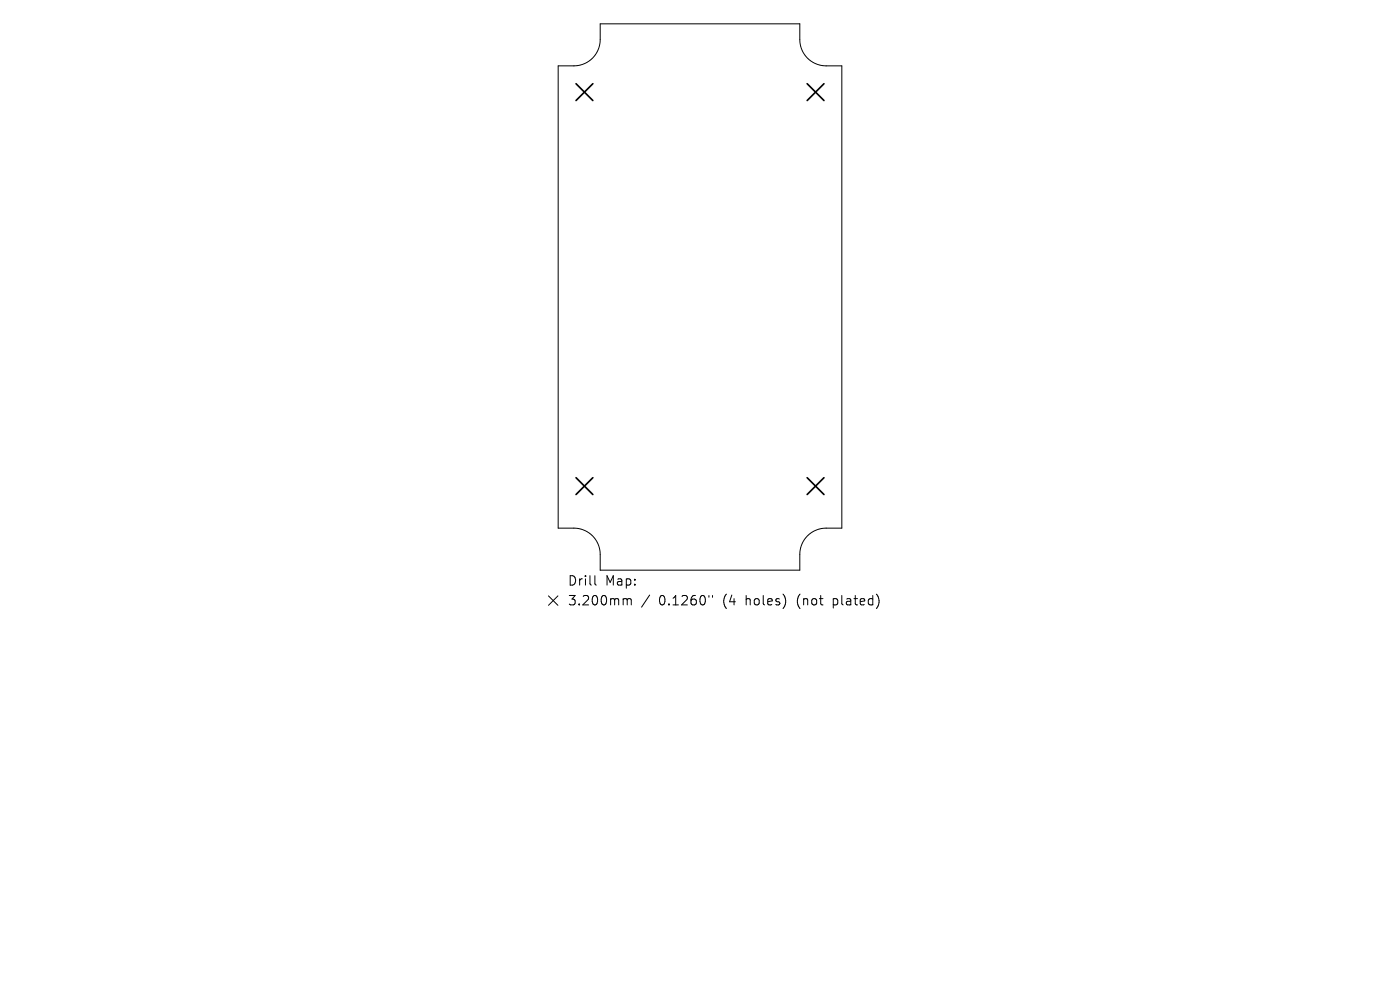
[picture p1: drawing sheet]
<svg xmlns="http://www.w3.org/2000/svg" width="297mm" height="210mm" viewBox="0 0 297 210" stroke-linecap="round" stroke-linejoin="round" font-family="sans-serif">
<defs><g id="words">
<g font-size="2.8">
<text x="120.4" y="124.5">Drill</text>
<text x="128.4" y="124.5">Map:</text>
<text x="120.4" y="128.7">3.200mm</text>
<text x="139.8" y="128.7">0.1260&quot;</text>
<text x="153.5" y="128.7">(4</text>
<text x="158.5" y="128.7">holes)</text>
<text x="169.5" y="128.7">(not</text>
<text x="177.4" y="128.7">plated)</text>
</g>
</g></defs>
<path d="M118.4 14h3.4a5.6 5.6 0 0 0 5.5-5.6v-3.3h42.4v3.3a5.6 5.6 0 0 0 5.5 5.6h3.4v98h-3.4a5.6 5.6 0 0 0-5.5 5.6v3.3h-42.4v-3.3a5.6 5.6 0 0 0-5.5-5.6h-3.4zM116.4 126.4l2 2M118.4 126.4l-2 2M126.2 122.1v1.7l.3 .3M132.5 127l.5 .1 .1 .2M133.1 127.3l.2-.3 .5 .1 .1 1.2M133.1 127.3v1M137.8 126.2l-1.7 2.6M150.4 126.3v.4M151.2 126.3v.4" fill="none" stroke="#000" stroke-width=".21"/>
<path d="M122.2 17.8l3.6 3.5M125.8 17.8l-3.6 3.5M171.2 17.8l3.6 3.5M174.8 17.8l-3.6 3.5M122.2 101.3l3.6 3.6M125.8 101.3l-3.6 3.6M171.2 101.3l3.6 3.6M174.8 101.3l-3.6 3.6" fill="none" stroke="#000" stroke-width=".36"/>
<use href="#words"/>
</svg>
